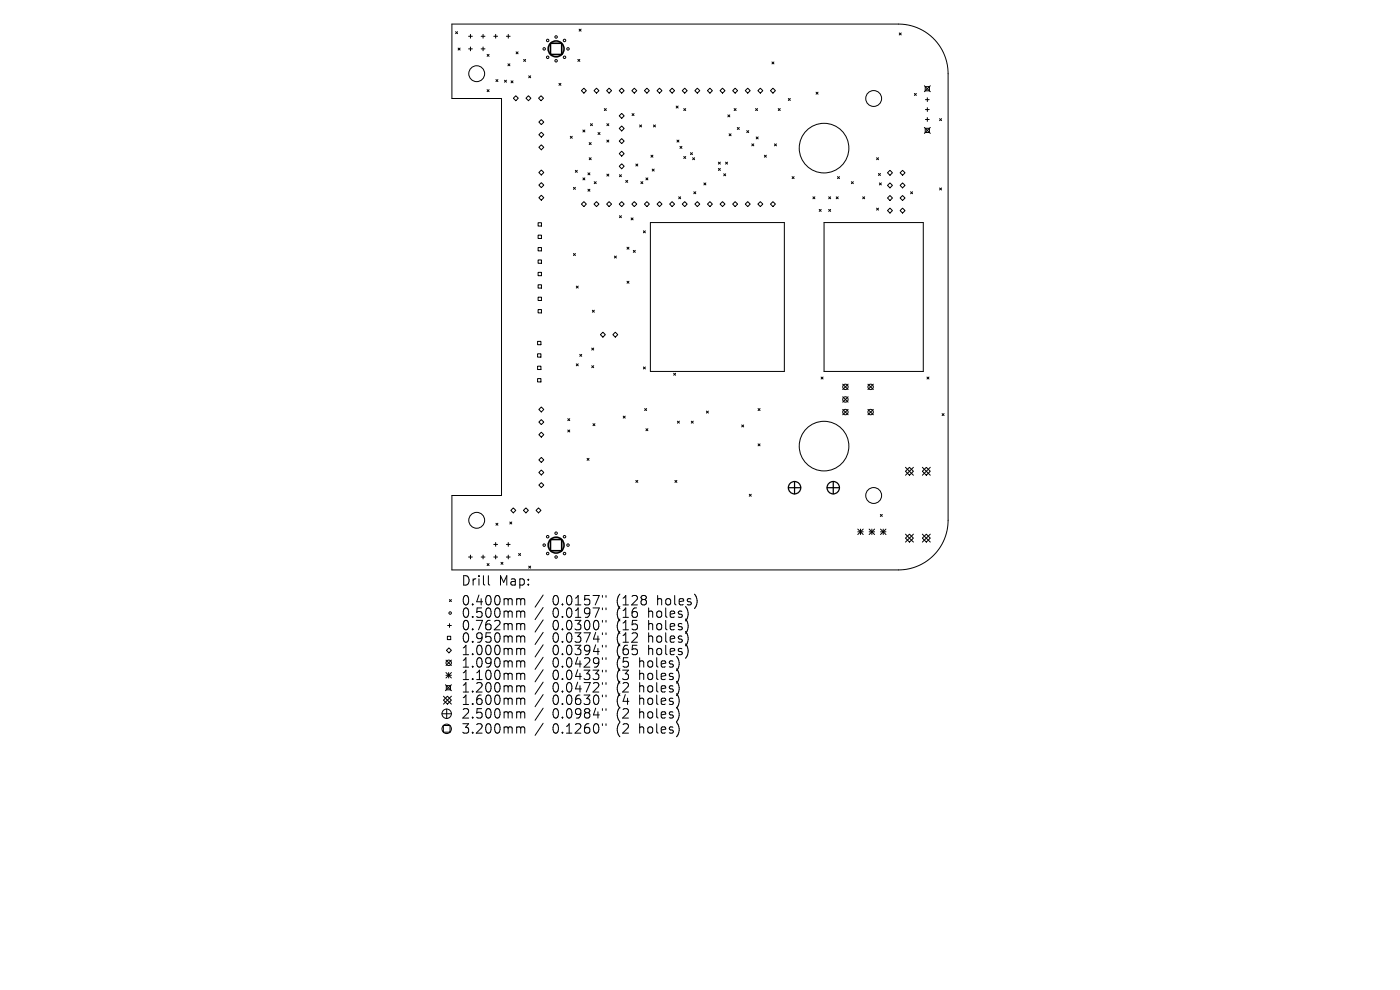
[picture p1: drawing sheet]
<svg xmlns="http://www.w3.org/2000/svg" width="297mm" height="210mm" viewBox="0 0 297 210" stroke-linecap="round" stroke-linejoin="round" font-family="sans-serif">
<defs><g id="words">
<g font-size="2.8">
<text x="97.8" y="124.5">Drill</text>
<text x="105.8" y="124.5">Map:</text>
<text x="97.8" y="128.7">0.400mm</text>
<text x="97.8" y="131.3">0.500mm</text>
<text x="117.2" y="128.7">0.0157&quot;</text>
<text x="117.2" y="131.3">0.0197&quot;</text>
<text x="130.9" y="128.7">(128</text>
<text x="130.9" y="131.3">(16</text>
<text x="137.8" y="131.3">holes)</text>
<text x="139.7" y="128.7">holes)</text>
<text x="97.8" y="134">0.762mm</text>
<text x="97.8" y="136.6">0.950mm</text>
<text x="117.2" y="134">0.0300&quot;</text>
<text x="117.2" y="136.6">0.0374&quot;</text>
<text x="130.9" y="134">(15</text>
<text x="130.9" y="136.6">(12</text>
<text x="137.8" y="134">holes)</text>
<text x="137.8" y="136.6">holes)</text>
<text x="97.8" y="139.3">1.000mm</text>
<text x="97.8" y="141.9">1.090mm</text>
<text x="117.2" y="139.3">0.0394&quot;</text>
<text x="117.2" y="141.9">0.0429&quot;</text>
<text x="130.9" y="139.3">(65</text>
<text x="130.9" y="141.9">(5</text>
<text x="135.9" y="141.9">holes)</text>
<text x="137.8" y="139.3">holes)</text>
<text x="97.8" y="144.5">1.100mm</text>
<text x="97.8" y="147.2">1.200mm</text>
<text x="97.8" y="149.8">1.600mm</text>
<text x="117.2" y="144.5">0.0433&quot;</text>
<text x="117.2" y="147.2">0.0472&quot;</text>
<text x="117.2" y="149.8">0.0630&quot;</text>
<text x="130.9" y="144.5">(3</text>
<text x="130.9" y="147.2">(2</text>
<text x="130.9" y="149.8">(4</text>
<text x="135.9" y="144.5">holes)</text>
<text x="135.9" y="147.2">holes)</text>
<text x="135.9" y="149.8">holes)</text>
<text x="97.8" y="152.7">2.500mm</text>
<text x="97.8" y="155.9">3.200mm</text>
<text x="117.2" y="152.7">0.0984&quot;</text>
<text x="117.2" y="155.9">0.1260&quot;</text>
<text x="130.9" y="152.7">(2</text>
<text x="130.9" y="155.9">(2</text>
<text x="135.9" y="152.7">holes)</text>
<text x="135.9" y="155.9">holes)</text>
</g>
</g></defs>
<g fill="none" stroke="#000" stroke-width=".21">
<path d="M95.9 5.1h94.7a10.5 10.5 0 0 1 10.5 10.5v94.8a10.5 10.5 0 0 1-10.5 10.5h-94.7v-15.8h10.5v-84.2h-10.5zM96.7 6.7l.4 .4M97.1 6.7l-.4 .4M97.2 10.2l.4 .4M97.6 10.2l-.4 .4M99.4 7.7h.8M99.4 10.4h.8M99.8 7.3v.8M99.8 10v.8M102.1 7.7h.8M102.1 10.4h.8M102.5 7.3v.8"/>
<path d="M102.5 10v.8M103.3 11.5l.5 .5M103.3 19l.5 .4M103.8 11.5l-.5 .5M103.8 19l-.5 .4M104.8 7.7h.8M105.2 7.3v.8M105.2 16.9l.4 .4M105.6 16.9l-.4 .4M107 17l.4 .4M107.4 7.7h.8M107.4 17l-.4 .4"/>
<path d="M107.8 13.5l.4 .5M107.8 7.3v.8M108.2 13.5l-.4 .5M108.4 17.1l.4 .5M108.8 17.1l-.4 .5M109.5 11l.4 .4M109.9 11l-.4 .4M111.1 12.6l.4 .4M111.5 12.6l-.4 .4M112.2 16.1l.4 .4M112.6 16.1l-.4 .4M118.6 17.7l.4 .4"/>
<path d="M119 17.7l-.4 .4M122.6 12.6l.4 .4M122.9 6.2l.4 .4M123 12.6l-.4 .4M123.3 6.2l-.4 .4M123.3 19.2l.6-.5 .5 .5-.5 .6zM126.5 18.7l.6 .5-.6 .6-.5-.6zM129.2 18.7l.5 .5-.5 .6-.5-.6zM131.9 18.7l.5 .5-.5 .6-.5-.6zM134.6 18.7l.5 .5-.5 .6-.6-.6zM137.2 18.7l.6 .5-.6 .6-.5-.6zM139.9 18.7l.5 .5-.5 .6-.5-.6z"/>
<path d="M142.1 19.2l.5-.5 .5 .5-.5 .6zM145.3 18.7l.5 .5-.5 .6-.6-.6zM147.9 18.7l.6 .5-.6 .6-.5-.6zM150.6 18.7l.5 .5-.5 .6-.5-.6zM153.3 18.7l.5 .5-.5 .6-.5-.6zM156 18.7l.5 .5-.5 .6-.6-.6zM158.6 18.7l.6 .5-.6 .6-.5-.6zM160.8 19.2l.5-.5 .5 .5-.5 .6zM163.8 13.1l.4 .5M164 18.7l.5 .5-.5 .6-.6-.6zM164.2 13.1l-.4 .5M173.1 19.6l.4 .4"/>
<path d="M173.5 19.6l-.4 .4M190.8 7l.4 .4M191.2 7l-.4 .4M194 19.8l.4 .4M194.4 19.8l-.4 .4M196.1 18.2l1.3 1.3M196.3 18.4h.9v.9h-.9zM197.4 18.2l-1.3 1.3M108.9 20.8l.5-.5 .6 .5-.6 .6zM111.6 20.8l.5-.5 .5 .5-.5 .6zM114.3 20.8l.5-.5 .5 .5-.5 .6zM114.3 28.6l.5-.6 .6 .6-.6 .5z"/>
<path d="M114.3 36.6l.5-.5 .6 .5-.6 .5zM114.8 25.4l.6 .5-.6 .5-.5-.5zM114.8 30.7l.6 .5-.6 .6-.5-.6zM114.8 38.7l.6 .6-.6 .5-.5-.5zM121 28.9l.4 .4M121.4 28.9l-.4 .4M121.7 39.7l.4 .5M122.1 36.1l.4 .5M122.1 39.7l-.4 .5M122.5 36.1l-.4 .5M123.7 37.7l.4 .5M123.7 27.6l.4 .4"/>
<path d="M124.1 37.7l-.4 .5M124.1 27.6l-.4 .4M124.7 36.7l.4 .4M125 30.3l.4 .4M125 33.5l.4 .4M125.1 36.7l-.4 .4M125.3 26.2l.4 .5M125.4 30.3l-.4 .4M125.4 33.5l-.4 .4M125.7 26.2l-.4 .5M126.1 38.5l.4 .5M126.5 38.5l-.4 .5"/>
<path d="M126.9 28.1l.4 .4M127.3 28.1l-.4 .4M128.2 23l.4 .5M128.6 23l-.4 .5M128.7 29.7l.5 .4M128.7 26.2l.5 .5M128.7 36.9l.5 .5M129.2 29.7l-.5 .4M129.2 26.2l-.5 .5M129.2 36.9l-.5 .5M131.4 29.9l.5-.5 .5 .5-.5 .6zM131.4 37.1l.4 .4"/>
<path d="M131.8 37.1l-.4 .4M131.9 24.1l.5 .5-.5 .5-.5-.5zM131.9 26.7l.5 .6-.5 .5-.5-.5zM131.9 32.1l.5 .5-.5 .5-.5-.5zM131.9 34.7l.5 .6-.5 .5-.5-.5zM132.7 38.3l.5 .4M133.2 38.3l-.5 .4M134.1 24.1l.4 .4M134.5 24.1l-.4 .4M134.9 34.8l.4 .4M135.3 34.8l-.4 .4M135.7 26.5l.4 .4"/>
<path d="M136 38.5l.4 .5M136.1 26.5l-.4 .4M136.4 38.5l-.4 .5M137 37.7l.4 .5M137.4 37.7l-.4 .5M138.1 32.9l.4 .4M138.4 35.9l.4 .4M138.5 32.9l-.4 .4M138.6 26.5l.5 .4M138.8 35.9l-.4 .4M139.1 26.5l-.5 .4M143.4 22.5l.5 .4"/>
<path d="M143.6 29.7l.4 .4M143.9 22.5l-.5 .4M144 29.7l-.4 .4M144.2 31.1l.5 .4M144.7 31.1l-.5 .4M145 23l.5 .5M145.1 33.2l.4 .4M145.5 23l-.5 .5M145.5 33.2l-.4 .4M146.5 32.4l.4 .4M146.9 32.4l-.4 .4M146.9 33.5l.5 .4"/>
<path d="M147.4 33.5l-.5 .4M149.3 38.8l.4 .4M149.7 38.8l-.4 .4M152.4 34.4l.4 .4M152.4 35.7l.4 .5M152.8 35.7l-.4 .5M152.8 34.4l-.4 .4M153.5 36.9l.5 .4M153.9 34.4l.4 .4M154 36.9l-.5 .4M154.3 34.4l-.4 .4M154.4 24.4l.4 .4"/>
<path d="M154.7 28.4l.4 .4M154.8 24.4l-.4 .4M155.1 28.4l-.4 .4M155.7 23l.5 .5M156.2 23l-.5 .5M156.4 27l.4 .5M156.8 27l-.4 .5M158.4 27.7l.4 .4M158.8 27.7l-.4 .4M159.5 30.5l.4 .4M159.9 30.5l-.4 .4M160.3 23l.4 .5"/>
<path d="M160.4 29l.4 .5M160.7 23l-.4 .5M160.8 29l-.4 .5M162.2 32.9l.4 .4M162.6 32.9l-.4 .4M164.3 30.5l.4 .4M164.7 30.5l-.4 .4M165.1 23l.4 .5M165.5 23l-.4 .5M167.2 20.9l.5 .4M167.7 20.9l-.5 .4M168 37.5l.5 .4"/>
<path d="M168.5 37.5l-.5 .4M177.7 37.5l.4 .4M178.1 37.5l-.4 .4M180.6 38.5l.4 .5M181 38.5l-.4 .5M186 33.5l.4 .4M186.4 36.8l.4 .4M186.4 33.5l-.4 .4M186.6 38.8l.4 .4M186.8 36.8l-.4 .4M187 38.8l-.4 .4M188.3 36.7l.5-.6 .5 .6-.5 .5z"/>
<path d="M188.3 39.3l.5-.5 .5 .5-.5 .6zM191 39.3l.5-.5 .5 .5-.5 .6zM191.5 36.1l.5 .6-.5 .5-.5-.5zM196.1 27l1.3 1.3M196.3 27.2h.9v.9h-.9zM196.3 21.1h.8M196.3 23.2h.8M196.3 25.3h.8M196.7 20.7v.8M196.7 22.8v.8M196.7 24.9v.8M197.4 27l-1.3 1.3"/>
<path d="M199.3 25.2l.4 .4M199.3 39.9l.4 .4M199.7 25.2l-.4 .4M199.7 39.9l-.4 .4M114.2 47.2h.7v.8h-.7zM114.2 49.9h.7v.7h-.7zM114.2 52.5h.7v.7h-.7zM114.2 55.1h.7v.8h-.7zM114.2 57.8h.7v.7h-.7zM114.8 41.4l.6 .5-.6 .6-.5-.6zM121.7 53.8l.4 .4M122.1 53.8l-.4 .4"/>
<path d="M123.3 43.3l.6-.5 .5 .5-.5 .5zM124.7 40.1l.4 .5M125.1 40.1l-.4 .5M126.5 42.8l.6 .5-.6 .5-.5-.5zM129.2 42.8l.5 .5-.5 .5-.5-.5zM130.3 54.3l.5 .4M130.8 54.3l-.5 .4M131.4 45.8l.4 .4M131.8 45.8l-.4 .4M131.9 42.8l.5 .5-.5 .5-.5-.5zM133 52.4l.4 .5M133 59.7l.4 .4"/>
<path d="M133.4 52.4l-.4 .5M133.4 59.7l-.4 .4M133.9 46.2l.4 .4M134.3 46.2l-.4 .4M134.4 53.1l.4 .4M134.6 42.8l.5 .5-.5 .5-.6-.5zM134.8 53.1l-.4 .4M136.5 49l.4 .4M136.9 49l-.4 .4M137.2 42.8l.6 .5-.6 .5-.5-.5zM138 47.2h28.4v31.6h-28.4zM139.9 42.8l.5 .5-.5 .5-.5-.5z"/>
<path d="M142.1 43.3l.5-.5 .5 .5-.5 .5zM144 41.7l.4 .5M144.4 41.7l-.4 .5M145.3 42.8l.5 .5-.5 .5-.6-.5zM147.2 40.7l.4 .4M147.6 40.7l-.4 .4M147.9 42.8l.6 .5-.6 .5-.5-.5zM150.6 42.8l.5 .5-.5 .5-.5-.5zM153.3 42.8l.5 .5-.5 .5-.5-.5zM156 42.8l.5 .5-.5 .5-.6-.5zM158.6 42.8l.6 .5-.6 .5-.5-.5zM160.8 43.3l.5-.5 .5 .5-.5 .5z"/>
<path d="M164 42.8l.5 .5-.5 .5-.6-.5zM172.5 41.7l.4 .5M172.9 41.7l-.4 .5M173.8 44.4l.4 .4M174.2 44.4l-.4 .4M174.8 47.2h21.1v31.6h-21.1zM175.8 41.7l.4 .5M175.8 44.4l.4 .4M176.2 41.7l-.4 .5M176.2 44.4l-.4 .4M177.4 41.7l.4 .5M177.8 41.7l-.4 .5"/>
<path d="M183 41.7l.4 .5M183.4 41.7l-.4 .5M186 44.2l.4 .4M186.4 44.2l-.4 .4M188.3 42l.5-.5 .5 .5-.5 .5zM188.3 44.7l.5-.6 .5 .6-.5 .5zM191.5 41.5l.5 .5-.5 .5-.5-.5zM191.5 44.1l.5 .6-.5 .5-.5-.5zM193.2 40.7l.4 .4M193.6 40.7l-.4 .4M114 72.4h.8v.7h-.8zM114 75h.8v.8h-.8z"/>
<path d="M114 77.7h.8v.7h-.8zM114.2 60.4h.7v.7h-.7zM114.2 63h.7v.7h-.7zM114.2 65.7h.7v.7h-.7zM122.3 77.2l.4 .4M122.3 60.7l.4 .4M122.7 77.2l-.4 .4M122.7 60.7l-.4 .4M123 75.2l.4 .4M123.4 75.2l-.4 .4M125.5 73.8l.5 .5M125.5 77.6l.5 .4"/>
<path d="M125.7 65.8l.4 .4M126 73.8l-.5 .5M126 77.6l-.5 .4M126.1 65.8l-.4 .4M127.4 71l.5-.5 .5 .5-.5 .5zM130 71l.5-.5 .6 .5-.6 .5zM136.5 77.8l.4 .5M136.9 77.8l-.4 .5M142.9 79.2l.4 .4M143.3 79.2l-.4 .4M174.2 80l.4 .4M174.6 80l-.4 .4"/>
<path d="M196.7 80l.4 .4M197.1 80l-.4 .4M114 80.3h.8v.7h-.8zM114.3 89.5l.5-.5 .6 .5-.6 .6zM114.3 92.2l.5-.5 .6 .5-.6 .5zM114.3 97.6l.5-.6 .6 .6-.6 .5zM114.8 86.3l.6 .6-.6 .5-.5-.5zM120.4 88.8l.5 .4M120.4 91.2l.5 .4M120.9 88.8l-.5 .4M120.9 91.2l-.5 .4M124.5 97.2l.5 .5"/>
<path d="M125 97.2l-.5 .5M125.8 89.9l.4 .4M126.2 89.9l-.4 .4M132.2 88.3l.4 .4M132.6 88.3l-.4 .4M136.8 86.7l.4 .4M137 90.9l.4 .5M137.2 86.7l-.4 .4M137.4 90.9l-.4 .5M143.7 89.3l.4 .5M144.1 89.3l-.4 .5M146.7 89.3l.4 .5"/>
<path d="M147.1 89.3l-.4 .5M149.9 87.2l.4 .4M150.3 87.2l-.4 .4M157.3 90.1l.5 .5M157.8 90.1l-.5 .5M160.8 86.7l.4 .4M160.8 94.2l.4 .4M161.2 86.7l-.4 .4M161.2 94.2l-.4 .4M178.8 86.8l1.1 1.2M178.8 84.2l1.1 1.1M178.8 81.5l1.1 1.1"/>
<path d="M179.9 81.5l-1.1 1.1M179.9 84.2l-1.1 1.1M179.9 86.8l-1.1 1.2M184.1 81.5l1.2 1.1M184.1 86.8l1.2 1.2M185.3 81.5l-1.2 1.1M185.3 86.8l-1.2 1.2M192.1 100l.8-.9 .9 .9-.9 .8zM192.1 99.1l1.7 1.7M193.8 99.1l-1.7 1.7M195.7 100l.8-.9 .9 .9-.9 .8zM195.7 99.1l1.7 1.7"/>
<path d="M197.4 99.1l-1.7 1.7M199.9 87.7l.4 .5M200.3 87.7l-.4 .5M99.4 118.2h.8M99.8 117.8v.8M102.1 118.2h.8M102.5 117.8v.8M103.3 119.6l.5 .4M103.8 119.6l-.5 .4M104.8 118.2h.8M104.8 115.5h.8M105.2 115.1v.8"/>
<path d="M105.2 117.8v.8M105.2 111l.4 .4M105.6 111l-.4 .4M106.3 119.3l.4 .4M106.7 119.3l-.4 .4M107.4 118.2h.8M107.4 115.5h.8M107.8 115.1v.8M107.8 117.8v.8M108.2 110.7l.4 .5M108.6 110.7l-.4 .5M108.9 107.7l.5 .6-.5 .5-.5-.5z"/>
<path d="M110 117.4l.4 .4M110.4 117.4l-.4 .4M111.6 107.7l.5 .6-.5 .5-.6-.5zM113.7 108.3l.5-.6 .6 .6-.6 .5zM114.3 100.2l.5-.5 .6 .5-.6 .6zM114.8 102.4l.6 .5-.6 .5-.5-.5zM134.9 101.9l.4 .4M135.3 101.9l-.4 .4M143.2 101.9l.4 .4M143.6 101.9l-.4 .4M159 104.8l.4 .5M159.4 104.8l-.4 .5"/>
<path d="M182 112.2l1.1 1.2M182 112.8h1.1M182.5 112.2v1.2M183.1 112.2l-1.1 1.2M184.4 112.8h1.1M184.4 112.2l1.1 1.2M185 112.2v1.2M185.5 112.2l-1.1 1.2M186.8 109.1l.4 .4M186.8 112.8h1.1M186.8 112.2l1.1 1.2M187.2 109.1l-.4 .4"/>
<path d="M187.4 112.2v1.2M187.9 112.2l-1.1 1.2M192.1 114.2l.8-.9 .9 .9-.9 .8zM192.1 113.3l1.7 1.7M193.8 113.3l-1.7 1.7M195.7 114.2l.8-.9 .9 .9-.9 .8zM195.7 113.3l1.7 1.7M197.4 113.3l-1.7 1.7M94.9 135h.7v.7h-.7zM95 132.7h.8M95.2 137.4l.6 .6-.6 .5-.5-.5zM95.3 127.2l.5 .4"/>
<path d="M95.4 132.3v.8M95.8 127.2l-.5 .4M103.6 122.1v1.7l.3 .3M109.9 127l.5 .1 .1 .2M109.9 129.6h.3l.3 .3M109.9 132.3h.3l.3 .3M109.9 134.9h.3l.3 .3M109.9 137.5l.5 .1 .1 .2M110.5 127.3l.3-.3 .4 .1 .1 1.2M110.5 127.3v1M110.5 129.9v1.1M110.5 132.6v1"/>
<path d="M110.5 135.2v1M110.5 137.8v1.1M110.5 129.9l.3-.3 .4 .1 .1 1.3M110.5 132.6l.3-.3 .4 .1 .1 1.2M110.5 135.2l.3-.3 .4 .1 .1 1.2M110.5 137.8l.3-.3 .4 .1 .1 1.3M112.2 120.1l.4 .4M112.6 120.1l-.4 .4M115.2 126.2l-1.7 2.6M115.2 128.9l-1.7 2.5M115.2 131.5l-1.7 2.6M115.2 134.1l-1.7 2.6"/>
<path d="M115.2 136.8l-1.7 2.6M115.2 139.4l-1.7 2.6M127.8 126.3v.4M127.8 129v.3M127.8 131.6v.4M127.8 134.2v.4M127.8 136.9v.4M127.8 139.5v.4M128.6 126.3v.4M128.6 129v.3M128.6 131.6v.4M128.6 134.2v.4"/>
<path d="M128.6 136.9v.4M128.6 139.5v.4M93.8 151.4h2M94.1 153.9h1.4v1.4h-1.4zM94.1 148.5l.8-.8 .9 .8-.9 .9zM94.1 147.7l1.7 1.7M94.5 145.3l1.3 1.2M94.6 142.7l1.2 1.1M94.6 143.2h1.2M94.6 140l1.2 1.2M94.7 145.4h.9v.9h-.9zM94.8 150.4v2"/>
<path d="M95.2 142.7v1.1M95.8 140l-1.2 1.2M95.8 142.7l-1.2 1.1M95.8 145.3l-1.3 1.2M95.8 147.7l-1.7 1.7M109.9 140.2l.5 .1 .1 .2M109.9 142.8h.3l.3 .3M109.9 145.5l.5 .1 .1 .2M109.9 148.1h.3l.3 .3M109.9 151l.5 .1 .1 .2M109.9 154.2h.3l.3 .3M110.5 140.5v1"/>
<path d="M110.5 143.1v1.1M110.5 145.8v1M110.5 148.4v1M110.5 151.3v1M110.5 154.5v1M110.5 140.5l.3-.3 .4 .1 .1 1.2M110.5 143.1l.3-.3 .4 .1 .1 1.3M110.5 145.8l.3-.3 .4 .1 .1 1.2M110.5 148.4l.3-.3 .4 .1 .1 1.2M110.5 151.3l.3-.3 .4 .1 .1 1.2M110.5 154.5l.3-.3 .4 .1 .1 1.2M115.2 142.1l-1.7 2.5"/>
<path d="M115.2 144.7l-1.7 2.6M115.2 147.3l-1.7 2.6M115.2 150.2l-1.7 2.6M115.2 153.4l-1.7 2.6M127.8 142.2v.3M127.8 144.8v.4M127.8 147.4v.4M127.8 150.3v.4M127.8 153.5v.4M128.6 142.2v.3M128.6 144.8v.4M128.6 147.4v.4"/>
<path d="M128.6 150.3v.4M128.6 153.5v.4"/>
<circle cx="101.1" cy="15.6" r="1.68"/>
<circle cx="115.4" cy="10.4" r=".26"/>
<circle cx="116.2" cy="8.6" r=".26"/>
<circle cx="116.2" cy="12.2" r=".26"/>
<circle cx="118" cy="12.9" r=".26"/>
<circle cx="118" cy="7.8" r=".26"/>
<circle cx="119.8" cy="8.6" r=".26"/>
<circle cx="119.8" cy="12.2" r=".26"/>
<circle cx="120.5" cy="10.4" r=".26"/>
<circle cx="174.8" cy="31.4" r="5.3"/>
<circle cx="185.3" cy="20.9" r="1.68"/>
<circle cx="174.8" cy="94.6" r="5.3"/>
<circle cx="179.3" cy="82.1" r=".57"/>
<circle cx="179.3" cy="84.7" r=".57"/>
<circle cx="179.3" cy="87.4" r=".57"/>
<circle cx="184.7" cy="82.1" r=".57"/>
<circle cx="184.7" cy="87.4" r=".57"/>
<circle cx="101.1" cy="110.4" r="1.68"/>
<circle cx="115.4" cy="115.6" r=".26"/>
<circle cx="116.2" cy="117.4" r=".26"/>
<circle cx="116.2" cy="113.8" r=".26"/>
<circle cx="118" cy="113.1" r=".26"/>
<circle cx="118" cy="118.2" r=".26"/>
<circle cx="119.8" cy="117.4" r=".26"/>
<circle cx="119.8" cy="113.8" r=".26"/>
<circle cx="120.5" cy="115.6" r=".26"/>
<circle cx="185.3" cy="105.1" r="1.68"/>
<circle cx="95.5" cy="130" r=".26"/>
<circle cx="94.8" cy="151.4" r="1"/>
<circle cx="94.8" cy="154.6" r="1"/>
<circle cx="95.2" cy="140.6" r=".57"/>
</g>
<g fill="none" stroke="#000" stroke-width=".26">
<path d="M167.2 103.5h2.7M168.6 102.1v2.7M175.5 103.5h2.6M176.8 102.1v2.7"/>
<circle cx="168.6" cy="103.5" r="1.32"/>
<circle cx="176.8" cy="103.5" r="1.32"/>
</g>
<g fill="none" stroke="#000" stroke-width=".34">
<path d="M116.8 9.2h2.4v2.4h-2.4zM116.8 114.4h2.4v2.4h-2.4z"/>
<circle cx="118" cy="10.4" r="1.68"/>
<circle cx="118" cy="115.6" r="1.68"/>
</g>
<use href="#words"/>
</svg>
